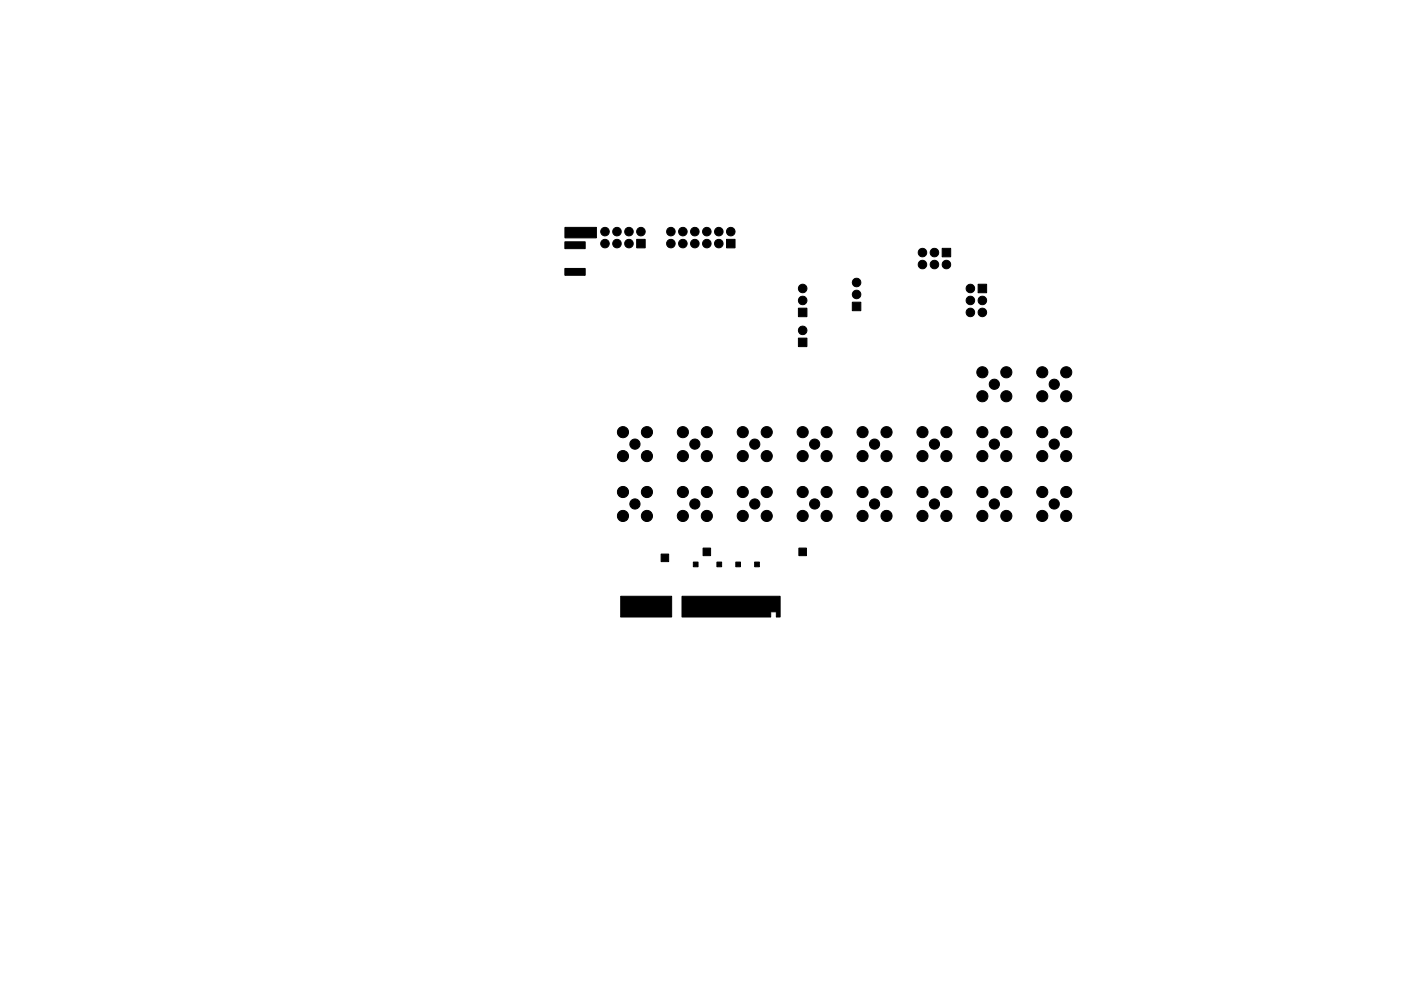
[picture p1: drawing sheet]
<svg xmlns="http://www.w3.org/2000/svg" width="297mm" height="210mm" viewBox="0 0 297 210" stroke-linecap="round" stroke-linejoin="round" font-family="sans-serif">
<g fill="#000" stroke="#000" stroke-width=".21">
<path d="M119.8 57h4.3v1.4h-4.3zM119.8 51.3h4.3v1.5h-4.3zM119.8 48.2h6.6v2.3h-6.6zM135 50.8h1.8v1.8h-1.8zM154 50.8h1.8v1.8h-1.8zM199.8 52.7h1.8v1.8h-1.8zM169.3 71.7h1.8v1.8h-1.8zM169.3 65.4h1.8v1.8h-1.8zM180.7 64.1h1.8v1.8h-1.8zM207.4 60.3h1.8v1.8h-1.8zM140.2 117.6h1.6v1.6h-1.6zM149.1 116.3h1.6v1.6h-1.6z"/>
<path d="M169.4 116.3h1.6v1.6h-1.6zM131.6 126.5h10.8v4.4h-10.8zM147 119.2h1v1h-1zM152 119.2h1v1h-1zM156 119.2h1v1h-1zM160 119.2h1v1h-1zM144.6 126.5h20.8v4.4h-.8v-1l-.1-.1h-1.1v1.1h-18.8z"/>
<circle cx="128.3" cy="51.7" r=".9"/>
<circle cx="128.3" cy="49.1" r=".9"/>
<circle cx="130.8" cy="51.7" r=".9"/>
<circle cx="130.8" cy="49.1" r=".9"/>
<circle cx="133.3" cy="51.7" r=".9"/>
<circle cx="133.3" cy="49.1" r=".9"/>
<circle cx="135.9" cy="49.1" r=".9"/>
<circle cx="142.2" cy="51.7" r=".9"/>
<circle cx="142.2" cy="49.1" r=".9"/>
<circle cx="144.8" cy="51.7" r=".9"/>
<circle cx="144.8" cy="49.1" r=".9"/>
<circle cx="147.3" cy="51.7" r=".9"/>
<circle cx="147.3" cy="49.1" r=".9"/>
<circle cx="149.9" cy="51.7" r=".9"/>
<circle cx="149.9" cy="49.1" r=".9"/>
<circle cx="152.4" cy="51.7" r=".9"/>
<circle cx="152.4" cy="49.1" r=".9"/>
<circle cx="154.9" cy="49.1" r=".9"/>
<circle cx="181.6" cy="59.9" r=".9"/>
<circle cx="195.6" cy="53.6" r=".9"/>
<circle cx="195.6" cy="56.1" r=".9"/>
<circle cx="198.1" cy="53.6" r=".9"/>
<circle cx="198.1" cy="56.1" r=".9"/>
<circle cx="200.7" cy="56.1" r=".9"/>
<circle cx="170.2" cy="70.1" r=".9"/>
<circle cx="170.2" cy="63.7" r=".9"/>
<circle cx="170.2" cy="61.2" r=".9"/>
<circle cx="181.6" cy="62.5" r=".9"/>
<circle cx="205.7" cy="61.2" r=".9"/>
<circle cx="205.7" cy="66.3" r=".9"/>
<circle cx="205.7" cy="63.7" r=".9"/>
<circle cx="208.3" cy="79" r="1.18"/>
<circle cx="208.3" cy="66.3" r=".9"/>
<circle cx="208.3" cy="63.7" r=".9"/>
<circle cx="213.4" cy="79" r="1.18"/>
<circle cx="221" cy="79" r="1.18"/>
<circle cx="226.1" cy="79" r="1.18"/>
<circle cx="132.1" cy="91.7" r="1.18"/>
<circle cx="132.1" cy="96.8" r="1.18"/>
<circle cx="134.6" cy="94.2" r="1.08"/>
<circle cx="137.2" cy="96.8" r="1.18"/>
<circle cx="137.2" cy="91.7" r="1.18"/>
<circle cx="144.8" cy="91.7" r="1.18"/>
<circle cx="144.8" cy="96.8" r="1.18"/>
<circle cx="147.3" cy="94.2" r="1.08"/>
<circle cx="149.9" cy="91.7" r="1.18"/>
<circle cx="149.9" cy="96.8" r="1.18"/>
<circle cx="157.5" cy="96.8" r="1.18"/>
<circle cx="157.5" cy="91.7" r="1.18"/>
<circle cx="160" cy="94.2" r="1.08"/>
<circle cx="162.6" cy="91.7" r="1.18"/>
<circle cx="162.6" cy="96.8" r="1.18"/>
<circle cx="170.2" cy="96.8" r="1.18"/>
<circle cx="170.2" cy="91.7" r="1.18"/>
<circle cx="172.7" cy="94.2" r="1.08"/>
<circle cx="175.3" cy="96.8" r="1.18"/>
<circle cx="175.3" cy="91.7" r="1.18"/>
<circle cx="182.9" cy="91.7" r="1.18"/>
<circle cx="182.9" cy="96.8" r="1.18"/>
<circle cx="185.4" cy="94.2" r="1.08"/>
<circle cx="188" cy="96.8" r="1.18"/>
<circle cx="188" cy="91.7" r="1.18"/>
<circle cx="195.6" cy="91.7" r="1.18"/>
<circle cx="195.6" cy="96.8" r="1.18"/>
<circle cx="198.1" cy="94.2" r="1.08"/>
<circle cx="200.7" cy="96.8" r="1.18"/>
<circle cx="200.7" cy="91.7" r="1.18"/>
<circle cx="208.3" cy="96.8" r="1.18"/>
<circle cx="208.3" cy="84.1" r="1.18"/>
<circle cx="208.3" cy="91.7" r="1.18"/>
<circle cx="210.8" cy="81.5" r="1.08"/>
<circle cx="210.8" cy="94.2" r="1.08"/>
<circle cx="213.4" cy="91.7" r="1.18"/>
<circle cx="213.4" cy="84.1" r="1.18"/>
<circle cx="213.4" cy="96.8" r="1.18"/>
<circle cx="221" cy="84.1" r="1.18"/>
<circle cx="221" cy="91.7" r="1.18"/>
<circle cx="221" cy="96.8" r="1.18"/>
<circle cx="223.5" cy="94.2" r="1.08"/>
<circle cx="223.5" cy="81.5" r="1.08"/>
<circle cx="226.1" cy="84.1" r="1.18"/>
<circle cx="226.1" cy="96.8" r="1.18"/>
<circle cx="226.1" cy="91.7" r="1.18"/>
<circle cx="132.1" cy="109.5" r="1.18"/>
<circle cx="132.1" cy="104.4" r="1.18"/>
<circle cx="134.6" cy="106.9" r="1.08"/>
<circle cx="137.2" cy="109.5" r="1.18"/>
<circle cx="137.2" cy="104.4" r="1.18"/>
<circle cx="144.8" cy="104.4" r="1.18"/>
<circle cx="144.8" cy="109.5" r="1.18"/>
<circle cx="147.3" cy="106.9" r="1.08"/>
<circle cx="149.9" cy="109.5" r="1.18"/>
<circle cx="149.9" cy="104.4" r="1.18"/>
<circle cx="157.5" cy="109.5" r="1.18"/>
<circle cx="157.5" cy="104.4" r="1.18"/>
<circle cx="160" cy="106.9" r="1.08"/>
<circle cx="162.6" cy="104.4" r="1.18"/>
<circle cx="162.6" cy="109.5" r="1.18"/>
<circle cx="170.2" cy="109.5" r="1.18"/>
<circle cx="170.2" cy="104.4" r="1.18"/>
<circle cx="172.7" cy="106.9" r="1.08"/>
<circle cx="175.3" cy="109.5" r="1.18"/>
<circle cx="175.3" cy="104.4" r="1.18"/>
<circle cx="182.9" cy="104.4" r="1.18"/>
<circle cx="182.9" cy="109.5" r="1.18"/>
<circle cx="185.4" cy="106.9" r="1.08"/>
<circle cx="188" cy="109.5" r="1.18"/>
<circle cx="188" cy="104.4" r="1.18"/>
<circle cx="195.6" cy="104.4" r="1.18"/>
<circle cx="195.6" cy="109.5" r="1.18"/>
<circle cx="198.1" cy="106.9" r="1.08"/>
<circle cx="200.7" cy="109.5" r="1.18"/>
<circle cx="200.7" cy="104.4" r="1.18"/>
<circle cx="208.3" cy="109.5" r="1.18"/>
<circle cx="208.3" cy="104.4" r="1.18"/>
<circle cx="210.8" cy="106.9" r="1.08"/>
<circle cx="213.4" cy="104.4" r="1.18"/>
<circle cx="213.4" cy="109.5" r="1.18"/>
<circle cx="221" cy="104.4" r="1.18"/>
<circle cx="221" cy="109.5" r="1.18"/>
<circle cx="223.5" cy="106.9" r="1.08"/>
<circle cx="226.1" cy="104.4" r="1.18"/>
<circle cx="226.1" cy="109.5" r="1.18"/>
</g>
</svg>
